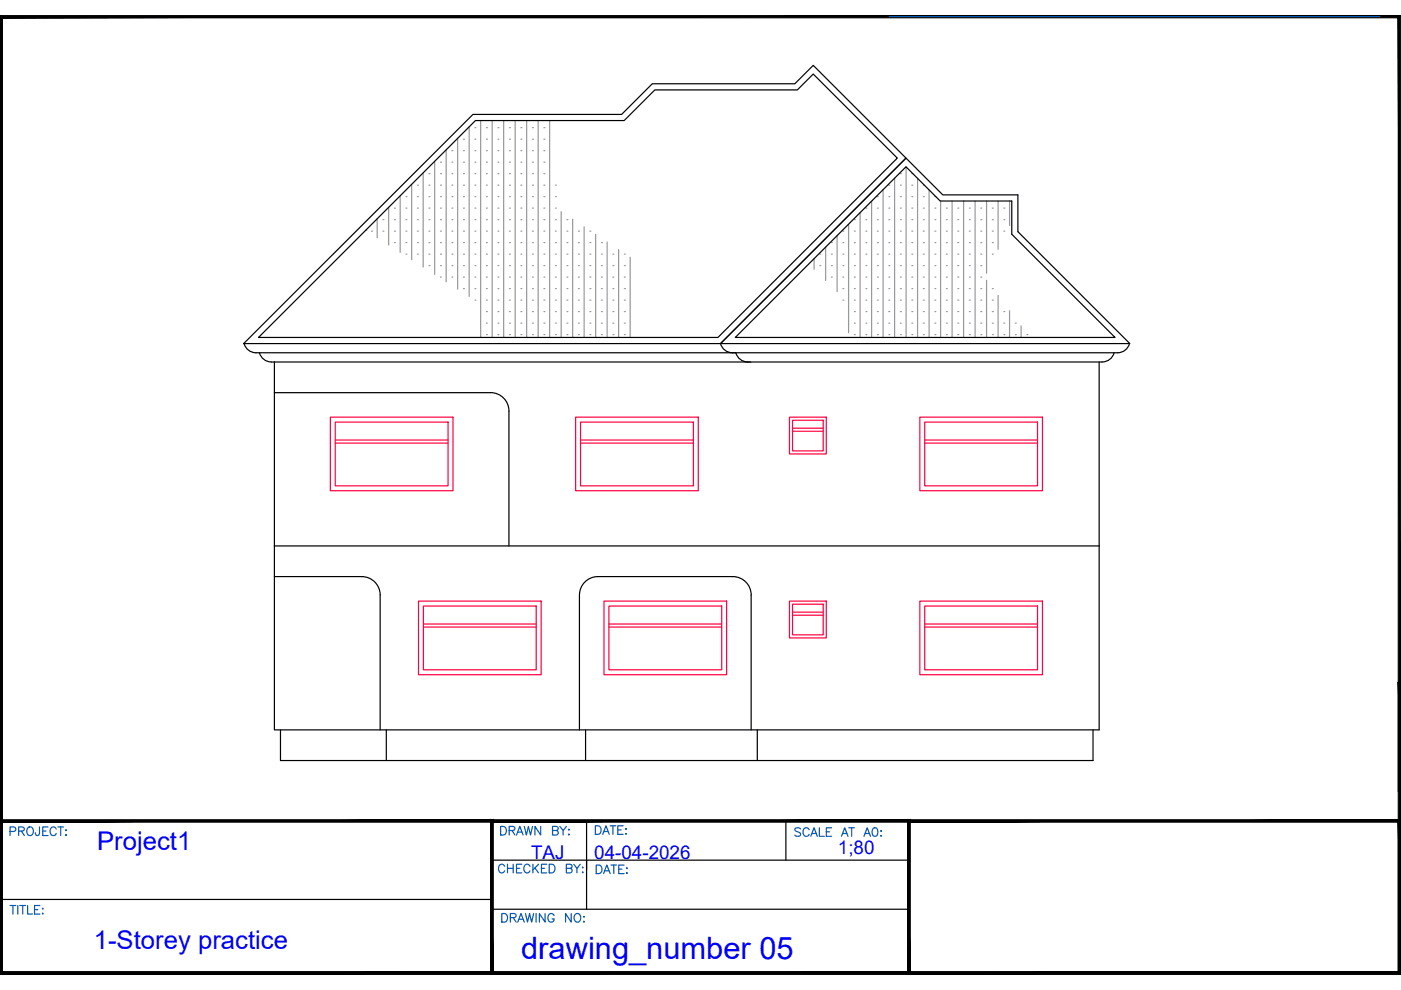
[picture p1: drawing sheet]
<svg xmlns="http://www.w3.org/2000/svg" width="297mm" height="210mm" viewBox="0 0 297 210" stroke-linecap="round" stroke-linejoin="round" font-family="sans-serif">
<defs><g id="words">
<text font-size="6.5" fill="#00f" x="110.5" y="203.3">drawing_number 05</text>
<g font-size="5.4" fill="#00f">
<text x="20.6" y="180.3">Project1</text>
<text x="19.9" y="201.3">1-Storey practice</text>
</g>
<g font-size="4.9" fill="#005cb8">
<text x="104.8" y="178.2">DRAWN BY:</text>
<text x="124.9" y="178.2">DATE:</text>
<text x="104.4" y="186.3">CHECKED BY:</text>
<text x="105.1" y="196.8">DRAWING NO:</text>
</g>
<g font-size="4" fill="#00f">
<text x="112.6" y="182">TAJ</text>
<text x="126" y="182">04-04-2026</text>
<text x="177.6" y="181.2">1;80</text>
</g>
</g></defs>
<!-- layer: Window -->
<g fill="none" stroke="#ff003f" stroke-width=".25">
<path d="M70 88.4h26v15.6h-26zM71.1 89.5h23.9v13.5h-23.9zM71.1 93.3h23.9M71.1 94h23.9M122 88.4h26.1v15.6h-26.1zM123.1 89.5h23.9v13.5h-23.9zM123.1 93.3h23.9M123.1 94h23.9M167.4 88.4h7.8v7.8h-7.8zM168 89.1h6.5v6.5h-6.5zM168 90.8h6.5M168 91.4h6.5"/>
<path d="M195 88.4h26v15.6h-26zM196.1 89.5h23.9v13.5h-23.9zM196.1 93.3h23.9M196.1 94h23.9M88.7 127.4h26v15.7h-26zM89.8 128.5h23.9v13.5h-23.9zM89.8 132.3h23.9M89.8 133h23.9M128.1 127.4h26v15.7h-26zM129.1 128.5h23.9v13.5h-23.9zM129.1 132.3h23.9M129.1 133h23.9"/>
<path d="M167.4 127.4h7.8v7.9h-7.8zM168 128.1h6.5v6.5h-6.5zM168 129.8h6.5M168 130.4h6.5M195 127.4h26v15.7h-26zM196.1 128.5h23.9v13.5h-23.9zM196.1 132.3h23.9M196.1 133h23.9"/>
</g>
<!-- layer: 0 -->
<g fill="none" stroke="#000" stroke-width=".25">
<path d="M51.7 72.8l48.6-48.5h31.5l6.5-6.5h30.2l3.9-3.9 19.7 19.6-39.3 39.3zM51.8 72.8a2.6 2.6 0 0 0 2.5 2h182.7a2.6 2.6 0 0 0 2.5-2M54.8 71.5l46-45.9h31.5l6.5-6.5h30.3l3.3-3.4 17.8 17.8-38 38zM55 74.8a2.62 2.62 0 0 0 2.5 2l176.2-.1a2.6 2.6 0 0 0 2.5-1.9M58.2 76.8v39M152.8 72.8l39.3-39.3 7.8 7.8h15.9v7.8l23.7 23.7zM152.8 72.8a2.6 2.6 0 0 0 2.5 2M155.9 71.5l36.2-36.1 7.2 7.2h15.2v7.1l21.9 21.8zM156 74.8a2.6 2.6 0 0 0 2.5 1.9M233 76.8v78h-174.8v-39M58.2 83.3h45.8M104 83.2a3.9 3.9 0 0 1 3.9 3.9v28.7"/>
<path d="M58.2 115.8h174.8M58.2 122.3h18.5a3.9 3.9 0 0 1 3.9 3.9v28.6M126.8 122.3h28.6a3.9 3.9 0 0 1 3.9 3.9v28.6M126.8 122.3a3.9 3.9 0 0 0-3.9 3.9v28.6M59.5 154.8v6.5h172.2v-6.5M81.9 154.8v6.5M124.2 154.8v6.5M160.6 154.8v6.5"/>
</g>
<!-- layer: Hatch -->
<g fill="none" stroke="#989898" stroke-width=".25">
<path d="M87.3 39.1v16M88.5 39.3h.1M89.7 36.6v20M90.9 39.3h.1M90.9 36.8h.1M92.2 34.2v24M93.4 39.3h.1M93.4 36.8h.1M93.4 34.4h.1M94.6 31.8v27.9M95.8 39.3h.1M95.8 36.8h.1"/>
<path d="M95.8 34.4h.1M95.8 31.9h.1M97 29.3v32M98.3 39.3h.1M98.3 36.8h.1M98.3 34.4h.1M98.3 31.9h.1M98.3 29.5h.1M99.5 26.9v36M100.7 39.3h.1M100.7 36.8h.1M100.7 34.4h.1"/>
<path d="M100.7 31.9h.1M100.7 29.5h.1M100.7 27.1h.1M101.9 25.6v45.9M103.1 27.1h.1M103.1 29.5h.1M103.1 31.9h.1M103.1 34.4h.1M103.1 36.8h.1M103.1 39.3h.1M104.4 25.6v45.9M105.6 27.1h.1"/>
<path d="M105.6 29.5h.1M105.6 31.9h.1M105.6 34.4h.1M105.6 36.8h.1M105.6 39.3h.1M106.8 25.6v45.9M108 27.1h.1M108 29.5h.1M108 31.9h.1M108 34.4h.1M108 36.8h.1M108 39.3h.1"/>
<path d="M109.2 25.6v45.9M110.4 27.1h.1M110.4 29.5h.1M110.4 31.9h.1M110.4 34.4h.1M110.4 36.8h.1M110.4 39.3h.1M111.7 25.6v45.9M112.9 27.1h.1M112.9 29.5h.1M112.9 31.9h.1M112.9 34.4h.1"/>
<path d="M112.9 36.8h.1M112.9 39.3h.1M114.1 25.6v45.9M115.3 27.1h.1M115.3 29.5h.1M115.3 31.9h.1M115.3 34.4h.1M115.3 36.8h.1M115.3 39.3h.1M116.5 25.6v45.9M117.8 39.3h.1M188.4 39.3h.1"/>
<path d="M189.7 37.8v33.7M190.9 36.8h.1M190.9 39.3h.1M192.1 35.4v36.1M193.3 36.8h.1M193.3 39.3h.1M194.5 37.8v33.7M195.8 39.3h.1M77.5 48.8h.1M78.8 49h.1M80 46.4v4M81.2 49h.1"/>
<path d="M81.2 46.6h.1M82.4 44v8M83.6 51.4h.1M83.6 49h.1M83.6 46.6h.1M83.6 44.1h.1M84.8 41.5v12M86.1 53.9h.1M86.1 51.4h.1M86.1 49h.1M86.1 46.6h.1M86.1 44.1h.1"/>
<path d="M86.1 41.7h.1M88.5 53.9h.1M88.5 51.4h.1M88.5 49h.1M88.5 46.6h.1M88.5 44.1h.1M88.5 41.7h.1M90.9 56.3h.1M90.9 53.9h.1M90.9 51.4h.1M90.9 49h.1M90.9 46.6h.1"/>
<path d="M90.9 44.1h.1M90.9 41.7h.1M93.4 58.8h.1M93.4 56.3h.1M93.4 53.9h.1M93.4 51.4h.1M93.4 49h.1M93.4 46.6h.1M93.4 44.1h.1M93.4 41.7h.1M95.8 58.8h.1M95.8 56.3h.1"/>
<path d="M95.8 53.9h.1M95.8 51.4h.1M95.8 49h.1M95.8 46.6h.1M95.8 44.1h.1M95.8 41.7h.1M98.3 58.8h.1M98.3 56.3h.1M98.3 53.9h.1M98.3 51.4h.1M98.3 49h.1M98.3 46.6h.1"/>
<path d="M98.3 44.1h.1M98.3 41.7h.1M100.7 58.8h.1M100.7 56.3h.1M100.7 53.9h.1M100.7 51.4h.1M100.7 49h.1M100.7 46.6h.1M100.7 44.1h.1M100.7 41.7h.1M103.1 41.7h.1M103.1 44.1h.1"/>
<path d="M103.1 46.6h.1M103.1 49h.1M103.1 51.4h.1M103.1 53.9h.1M103.1 56.3h.1M103.1 58.8h.1M105.6 41.7h.1M105.6 44.1h.1M105.6 46.6h.1M105.6 49h.1M105.6 51.4h.1M105.6 53.9h.1"/>
<path d="M105.6 56.3h.1M105.6 58.8h.1M108 41.7h.1M108 44.1h.1M108 46.6h.1M108 49h.1M108 51.4h.1M108 53.9h.1M108 56.3h.1M108 58.8h.1M110.4 41.7h.1M110.4 44.1h.1"/>
<path d="M110.4 46.6h.1M110.4 49h.1M110.4 51.4h.1M110.4 53.9h.1M110.4 56.3h.1M110.4 58.8h.1M112.9 41.7h.1M112.9 44.1h.1M112.9 46.6h.1M112.9 49h.1M112.9 51.4h.1M112.9 53.9h.1"/>
<path d="M112.9 56.3h.1M112.9 58.8h.1M115.3 41.7h.1M115.3 44.1h.1M115.3 46.6h.1M115.3 49h.1M115.3 51.4h.1M115.3 53.9h.1M115.3 56.3h.1M115.3 58.8h.1M117.8 41.7h.1M117.8 44.1h.1"/>
<path d="M117.8 46.6h.1M117.8 49h.1M117.8 51.4h.1M117.8 53.9h.1M117.8 56.3h.1M117.8 58.8h.1M119 44.9v26.6M120.2 46.6h.1M120.2 49h.1M120.2 51.4h.1M120.2 53.9h.1M120.2 56.3h.1"/>
<path d="M120.2 58.8h.1M121.4 46.5v25M122.6 49h.1M122.6 51.4h.1M122.6 53.9h.1M122.6 56.3h.1M122.6 58.8h.1M123.8 48.1v23.4M125.1 49h.1M125.1 51.4h.1M125.1 53.9h.1M125.1 56.3h.1"/>
<path d="M125.1 58.8h.1M126.3 49.7v21.8M127.5 51.4h.1M127.5 53.9h.1M127.5 56.3h.1M127.5 58.8h.1M128.7 51.3v20.2M129.9 53.9h.1M129.9 56.3h.1M129.9 58.8h.1M131.2 52.9v18.6M132.4 53.9h.1"/>
<path d="M132.4 56.3h.1M132.4 58.8h.1M133.6 54.5v17M172.6 54.8v2.3M173.8 53.9h.1M173.8 56.3h.1M175 52.4v7.1M176.3 51.4h.1M176.3 53.9h.1M176.3 56.3h.1M176.3 58.8h.1M177.5 50v11.8"/>
<path d="M178.7 49h.1M178.7 51.4h.1M178.7 53.9h.1M178.7 56.3h.1M178.7 58.8h.1M179.9 47.5v23.1M181.1 46.6h.1M181.1 49h.1M181.1 51.4h.1M181.1 53.9h.1M181.1 56.3h.1M181.1 58.8h.1"/>
<path d="M182.4 45.1v26.4M183.6 44.1h.1M183.6 46.6h.1M183.6 49h.1M183.6 51.4h.1M183.6 53.9h.1M183.6 56.3h.1M183.6 58.8h.1M184.8 42.7v28.8M186 41.7h.1M186 44.1h.1M186 46.6h.1"/>
<path d="M186 49h.1M186 51.4h.1M186 53.9h.1M186 56.3h.1M186 58.8h.1M187.2 40.2v31.3M188.4 41.7h.1M188.4 44.1h.1M188.4 46.6h.1M188.4 49h.1M188.4 51.4h.1M188.4 53.9h.1"/>
<path d="M188.4 56.3h.1M188.4 58.8h.1M190.9 49h.1M190.9 51.4h.1M190.9 53.9h.1M190.9 56.3h.1M190.9 58.8h.1M190.9 41.7h.1M190.9 44.1h.1M190.9 46.6h.1M193.3 41.7h.1M193.3 44.1h.1"/>
<path d="M193.3 46.6h.1M193.3 49h.1M193.3 51.4h.1M193.3 53.9h.1M193.3 56.3h.1M193.3 58.8h.1M195.8 41.7h.1M195.8 44.1h.1M195.8 46.6h.1M195.8 49h.1M195.8 51.4h.1M195.8 53.9h.1"/>
<path d="M195.8 56.3h.1M195.8 58.8h.1M197 40.3v31.2M198.2 41.7h.1M198.2 44.1h.1M198.2 46.6h.1M198.2 49h.1M198.2 51.4h.1M198.2 53.9h.1M198.2 56.3h.1M198.2 58.8h.1M199.4 42.6v28.9"/>
<path d="M200.6 44.1h.1M200.6 46.6h.1M200.6 49h.1M200.6 51.4h.1M200.6 53.9h.1M200.6 56.3h.1M200.6 58.8h.1M201.9 42.6v28.9M203.1 44.1h.1M203.1 46.6h.1M203.1 49h.1M203.1 51.4h.1"/>
<path d="M203.1 53.9h.1M203.1 56.3h.1M203.1 58.8h.1M204.3 42.6v28.9M205.5 44.1h.1M205.5 46.6h.1M205.5 49h.1M205.5 51.4h.1M205.5 53.9h.1M205.5 56.3h.1M205.5 58.8h.1M206.7 42.6v28.9"/>
<path d="M208 44.1h.1M208 46.6h.1M208 49h.1M208 51.4h.1M208 53.9h.1M208 56.3h.1M208 58.8h.1M209.2 42.6v15.3M209.2 59.4v12.1M210.4 44.1h.1M210.4 46.6h.1M210.4 49h.1"/>
<path d="M210.4 51.4h.1M210.4 53.9h.1M211.6 42.6v10.3M212.8 44.1h.1M212.8 46.6h.1M212.8 49h.1M214 42.6v5.2M98.3 61.2h.1M100.7 63.6h.1M100.7 61.2h.1M103.1 70.9h.1M103.1 61.2h.1"/>
<path d="M103.1 63.6h.1M103.1 66.1h.1M103.1 68.5h.1M105.6 61.2h.1M105.6 63.6h.1M105.6 66.1h.1M105.6 68.5h.1M105.6 70.9h.1M108 61.2h.1M108 63.6h.1M108 66.1h.1M108 68.5h.1"/>
<path d="M108 70.9h.1M110.4 61.2h.1M110.4 63.6h.1M110.4 66.1h.1M110.4 68.5h.1M110.4 70.9h.1M112.9 61.2h.1M112.9 63.6h.1M112.9 66.1h.1M112.9 68.5h.1M112.9 70.9h.1M115.3 61.2h.1"/>
<path d="M115.3 63.6h.1M115.3 66.1h.1M115.3 68.5h.1M115.3 70.9h.1M117.8 61.2h.1M117.8 63.6h.1M117.8 66.1h.1M117.8 68.5h.1M117.8 70.9h.1M120.2 61.2h.1M120.2 63.6h.1M120.2 66.1h.1"/>
<path d="M120.2 68.5h.1M120.2 70.9h.1M122.6 61.2h.1M122.6 63.6h.1M122.6 66.1h.1M122.6 68.5h.1M122.6 70.9h.1M125.1 61.2h.1M125.1 63.6h.1M125.1 66.1h.1M125.1 68.5h.1M125.1 70.9h.1"/>
<path d="M127.5 61.2h.1M127.5 63.6h.1M127.5 66.1h.1M127.5 68.5h.1M127.5 70.9h.1M129.9 61.2h.1M129.9 63.6h.1M129.9 66.1h.1M129.9 68.5h.1M129.9 70.9h.1M132.4 61.2h.1M132.4 63.6h.1"/>
<path d="M132.4 66.1h.1M132.4 68.5h.1M132.4 70.9h.1M178.7 61.2h.1M178.7 63.6h.1M181.1 61.2h.1M181.1 63.6h.1M181.1 66.1h.1M181.1 68.5h.1M181.1 70.9h.1M183.6 61.2h.1M183.6 63.6h.1"/>
<path d="M183.6 66.1h.1M183.6 68.5h.1M183.6 70.9h.1M186 61.2h.1M186 63.6h.1M186 66.1h.1M186 68.5h.1M186 70.9h.1M188.4 61.2h.1M188.4 63.6h.1M188.4 66.1h.1M188.4 68.5h.1"/>
<path d="M188.4 70.9h.1M190.9 61.2h.1M190.9 63.6h.1M190.9 66.1h.1M190.9 68.5h.1M190.9 70.9h.1M193.3 61.2h.1M193.3 63.6h.1M193.3 66.1h.1M193.3 68.5h.1M193.3 70.9h.1M195.8 61.2h.1"/>
<path d="M195.8 63.6h.1M195.8 66.1h.1M195.8 68.5h.1M195.8 70.9h.1M198.2 61.2h.1M198.2 63.6h.1M198.2 66.1h.1M198.2 68.5h.1M198.2 70.9h.1M200.6 61.2h.1M200.6 63.6h.1M200.6 66.1h.1"/>
<path d="M200.6 68.5h.1M200.6 70.9h.1M203.1 61.2h.1M203.1 63.6h.1M203.1 66.1h.1M203.1 68.5h.1M203.1 70.9h.1M205.5 61.2h.1M205.5 63.6h.1M205.5 66.1h.1M205.5 68.5h.1M205.5 70.9h.1"/>
<path d="M208 61.2h.1M208 63.6h.1M208 66.1h.1M208 68.5h.1M208 70.9h.1M210.4 61.2h.1M210.4 63.6h.1M210.4 66.1h.1M210.4 68.5h.1M210.4 70.9h.1M211.6 62.6v8.9M212.8 66.1h.1"/>
<path d="M212.8 68.5h.1M212.8 70.9h.1M214 65.9v5.6M215.3 68.5h.1M215.3 70.9h.1M216.5 69.1v2.4M217.7 70.9h.1"/>
</g>
<!-- layer: 0 -->
<path d="M.3 3.5h296.4v170.6h-296.4z" fill="none" stroke="#000" stroke-width=".21"/>
<!-- layer: YS-TITLEBLOCK-BORDERS -->
<g fill="#000" stroke="#000" stroke-width=".21">
<path d="M0 3.3l.5 .5 296.5-.5zM.5 3.8l296.5-.5-.6 .5zM297 3.3l-.6 .5 .6 202.8zM296.4 3.8l.6 202.8-.6-.6zM0 206.6h297l-.6-.6zM0 206.6l.5-.6h295.9zM0 3.3v203.3l.5-.6zM0 3.3l.5 .5v202.2z"/>
<path d="M192.4 173.8l.6 .5 104-.5zM193 174.3l104-.5-.6 .5zM297 173.8l-.6 .5 .6 32.3zM296.4 174.3l.6 32.3-.6-.6zM192.4 206.6h104.6l-.6-.6zM192.4 206.6l.6-.6h103.4zM192.4 173.8v32.8l.6-.6zM192.4 173.8l.6 .5v31.7z"/>
<path d="M296.4 144.6v23.2h.6zM296.4 144.6h.6v23.2z"/>
<path d="M104 174.3v32h.5zM104 174.3l.5-.5v32.5zM.5 174.3h103.5l.5-.5zM0 173.8h104.5l-104 .5zM0 173.8l.5 32.2v-31.7zM0 173.8l.5 32.2-.5 .6zM.5 206l-.5 .6 104.3-.6zM0 206.6l104.3-.6v.6z"/>
<path d="M192.4 174.3v32h.6zM192.4 174.3l.6-.5v32.5zM104.5 174.3h87.9l.6-.5zM104 173.8h89l-88.5 .5zM104 173.8l.5 32.2v-31.7zM104 173.8l.5 32.2-.5 .6zM104 206.6l88.7-.6h-88.2zM104 206.6l88.7-.6v.6z"/>
</g>
<path d="M124.4 174.1v18.7M166.6 174.1v8.3M192.7 174.1h104M.3 190.7h104M104.3 192.8h88.4M104.3 182.4h88.4" fill="none" stroke="#000" stroke-width=".25"/>
<!-- layer: YS-TITLEBLOCK-TEXT-NONEDITABLE -->
<g fill="none" stroke="#005cb8" stroke-width=".25">
<path d="M2.1 176.3h.8a.48 .48 0 0 0 .5-.5 .48 .48 0 0 0-.5-.5h-.8v1.9M3.9 176.2l1.1-.1 .2-.4-.5-.4h-.8v1.9M4.6 176.2l.6 1M6 175.4a.91 .91 0 0 1 1.1 .6 .91 .91 0 0 1-.5 1.2 .95 .95 0 0 1-.9-.7 .95 .95 0 0 1 .3-1.1zM8.4 175.3l-.1 1.7-.3 .2-.3-.1-.2-.5M9.1 176.2h.7M10.2 175.3h-1.1v1.9h1.1M11.9 175.8a.66 .66 0 0 0-.7-.5 .66 .66 0 0 0-.6 .7v.5a.66 .66 0 0 0 .6 .7 .66 .66 0 0 0 .7-.5M12.3 175.3h1.2M12.9 175.3v1.9M13.9 177.1h.2zM14 176v.1z"/>
<path d="M169.7 175.8a.68 .68 0 0 0-1.2 .1l.2 .3 .9 .3 .1 .6a.8 .8 0 0 1-1.2 0M171.6 175.9a.67 .67 0 0 0-.8-.4 .67 .67 0 0 0-.5 .7v.4a.67 .67 0 0 0 .5 .7 .67 .67 0 0 0 .8-.4M171.9 177.3l.7-1.8 .7 1.8M172.2 176.7h.8M173.7 175.5v1.8h1.1M175.2 176.4h.7M176.3 175.5h-1.1v1.8h1.1M178.4 177.3l.7-1.8 .7 1.8M178.7 176.7h.8M180 175.5h1.2M180.6 175.5v1.8M183.2 177.3l.7-1.8 .7 1.8"/>
<path d="M183.4 176.7h.9M185.2 175.6a.6 .6 0 0 1 .8 .2 .91 .91 0 0 1-.6 1.5 1.14 1.14 0 0 1-.2-1.7zM186.7 176.2h.2zM186.7 177.2h.2zM2.1 192h1.2M2.7 192v1.8M3.8 192v1.8M4.2 192h1.2M4.8 192v1.8M5.9 192v1.8h1M7.3 192.9h.7M8.5 192h-1.2v1.8h1.2"/>
<path d="M9 192.7h.1zM9 193.7h.1zM126.4 183.4h.6a.97 .97 0 0 1 .6 .9 .97 .97 0 0 1-.6 .9h-.6zM128 185.2l.7-1.8 .7 1.8M128.2 184.6h.9M129.5 183.4h1.2M130.1 183.4v1.8M131.2 184.3h.7M132.3 183.4h-1.1v1.8h1.1M132.8 184.1h.2zM132.8 185.1h.2z"/>
</g>
<!-- layer: YS-TITLEBLOCK-BORDERS -->
<path d="M188.5 3.5h104M104.3 174.1h37.2" fill="none" stroke="#005cb8" stroke-width=".25"/>
<use href="#words"/>
</svg>
